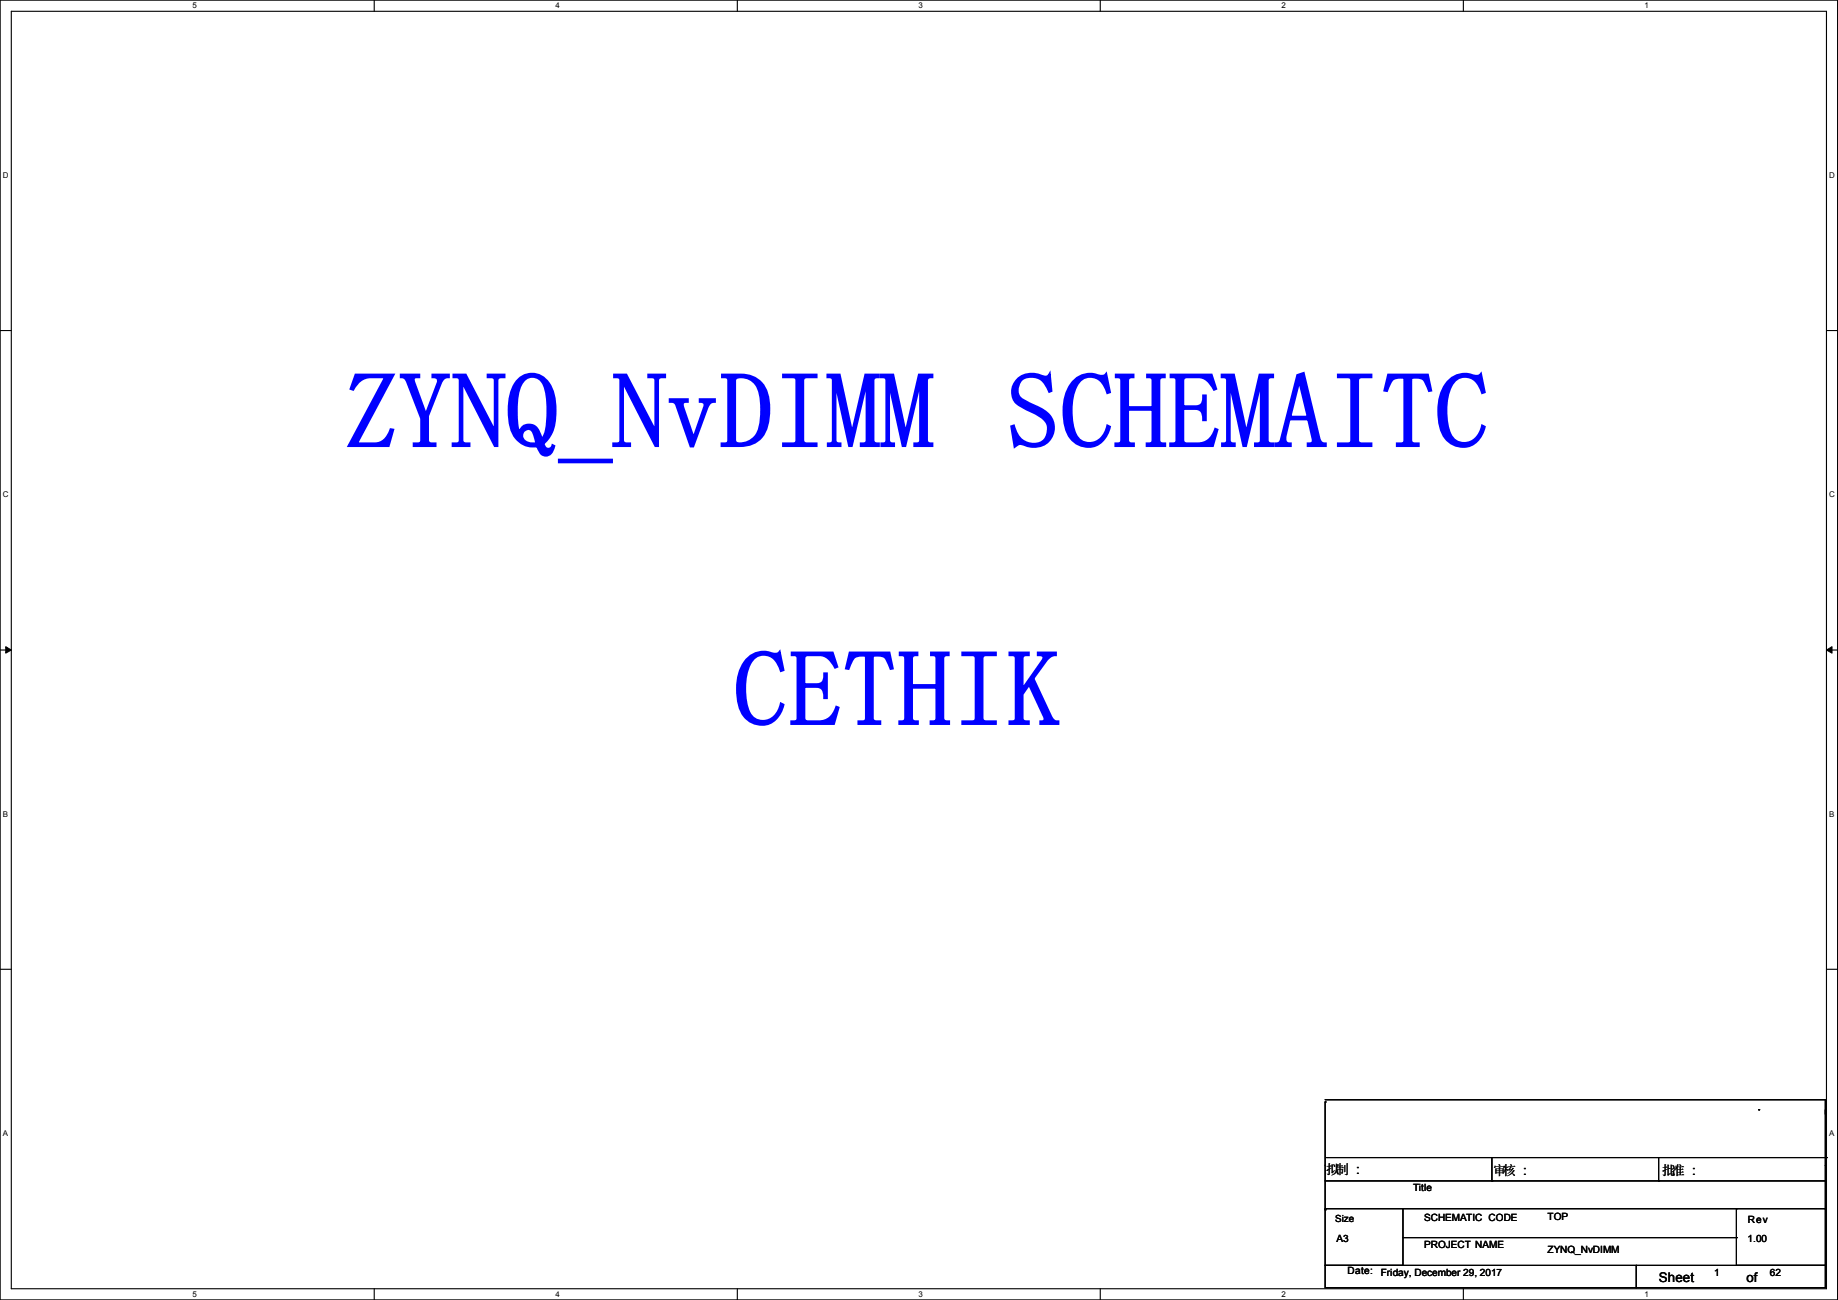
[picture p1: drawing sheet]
<svg xmlns="http://www.w3.org/2000/svg" width="420mm" height="297mm" viewBox="0 0 420 297" stroke-linecap="round" stroke-linejoin="round" font-family="sans-serif">
<defs><g id="words">
<g font-size="24.4" fill="#00f">
<text x="78.8" y="102.3">ZYNQ_NvDIMM SCHEMAITC</text>
<text x="167.7" y="165.8">CETHIK</text>
</g>
<g font-size="3">
<text x="303.1" y="268.2">拟制 :::</text>
<text x="303.1" y="268.2">拟制</text>
<text x="341.2" y="268.5">审核 :::</text>
<text x="341.2" y="268.5">审核</text>
<text x="379.8" y="268.5">批准 :::</text>
<text x="379.8" y="268.5">批准</text>
<text x="379" y="292.9">Sheet</text>
<text x="399.1" y="292.8">of</text>
</g>
<g font-size="2.3">
<text x="322.9" y="272.1">Title</text>
<text x="325.4" y="279">SCHEMATIC CODE</text>
<text x="353.6" y="278.7">TOP</text>
<text x="399.4" y="279.5">Rev</text>
<text x="305.4" y="283.8">A3</text>
<text x="325.4" y="285.1">PROJECT NAME</text>
<text x="353.6" y="286.3">ZYNQ_NvDIMM</text>
<text x="399.4" y="283.8">1.00</text>
<text x="307.9" y="291.2">Date:</text>
<text x="315.5" y="291.4">Friday, December 29, 2017</text>
<text x="391.7" y="291.4">1</text>
<text x="404.4" y="291.4">62</text>
</g>
<text font-size="2.2" x="305.1" y="279.2">Size</text>
<g font-size="1.8">
<text x="44" y="1.9">5</text>
<text x="127" y="1.9">4</text>
<text x="209.9" y="1.9">3</text>
<text x="292.9" y="1.9">2</text>
<text x="375.8" y="1.9">1</text>
<text x=".7" y="40.6">D</text>
<text x="418" y="40.6">D</text>
<text x=".7" y="113.6">C</text>
<text x="418" y="113.6">C</text>
<text x=".7" y="186.6">B</text>
<text x="418" y="186.6">B</text>
<text x=".7" y="259.5">A</text>
<text x="418" y="259.5">A</text>
<text x="44" y="296.3">5</text>
<text x="127" y="296.3">4</text>
<text x="209.9" y="296.3">3</text>
<text x="292.9" y="296.3">2</text>
<text x="375.8" y="296.3">1</text>
</g>
</g></defs>
<path d="M0 0h419.9v297h-419.9zM2.6 2.6h414.8v291.8h-414.8z" fill="none" stroke="#000" stroke-width=".25"/>
<g fill="#fff">
<path d="M44 .3h1v2h-1z"/>
<path d="M44 294.7h1v2h-1z"/>
</g>
<path d="M85.5 0v2.6M85.5 294.4v2.6" fill="none" stroke="#000" stroke-width=".25"/>
<g fill="#fff">
<path d="M127 .3h.9v2h-.9z"/>
<path d="M127 294.7h.9v2h-.9z"/>
</g>
<path d="M168.5 0v2.6M168.5 294.4v2.6" fill="none" stroke="#000" stroke-width=".25"/>
<g fill="#fff">
<path d="M209.9 .3h1v2h-1z"/>
<path d="M209.9 294.7h1v2h-1z"/>
</g>
<path d="M251.4 0v2.6M251.4 294.4v2.6" fill="none" stroke="#000" stroke-width=".25"/>
<g fill="#fff">
<path d="M292.9 .3h.9v2h-.9z"/>
<path d="M292.9 294.7h.9v2h-.9z"/>
</g>
<path d="M334.4 0v2.6M334.4 294.4v2.6" fill="none" stroke="#000" stroke-width=".25"/>
<g fill="#fff">
<path d="M375.8 .3h1v2h-1z"/>
<path d="M375.8 294.7h1v2h-1z"/>
<path d="M.7 39h1.2v2h-1.2z"/>
<path d="M418 39h1.3v2h-1.3z"/>
<path d="M.7 112h1.2v2h-1.2z"/>
<path d="M418 112h1.3v2h-1.3z"/>
</g>
<path d="M0 75.5h2.6M417.4 75.5h2.5" fill="none" stroke="#000" stroke-width=".25"/>
<g fill="#fff">
<path d="M.7 185h1.2v1.9h-1.2z"/>
<path d="M418 185h1.2v1.9h-1.2z"/>
</g>
<path d="M0 148.5h2.6M417.4 148.5h2.5" fill="none" stroke="#000" stroke-width=".25"/>
<path d="M1.3 147.7l1.3 .8-1.3 .7zM417.4 148.5l1.2-.8v1.5z" fill="#000" stroke="#000" stroke-width=".23"/>
<g fill="#fff">
<path d="M.7 257.9h1.2v2h-1.2z"/>
<path d="M418 257.9h1.2v2h-1.2z"/>
</g>
<g fill="none" stroke="#000" stroke-width=".25">
<path d="M0 221.4h2.6M417.4 221.4h2.5M302.8 251.8h.1M302.8 251.8v24.6M302.8 251.2h114.3M401.9 253.5h.1M417.1 251.2h.1M417.1 251.2v24.9M302.8 276.1h17.8v13h-17.8zM302.8 276.4h.1M302.8 269.8h114.3M303.1 264.5h114.3"/>
<path d="M320.6 276.1h76.2M340.9 269.8h.1M340.9 264.5v5.3M379 269.8h.1M379 264.5v5.3M396.8 276.1h20.3v13h-20.3zM396.8 276.1h.1M417.1 269.8h.1M417.1 266.2h.1M417.1 276.1h.1M417.4 264.5h.1M302.8 289.1h71.1v5.1h-71.1z"/>
<path d="M320.6 282.7h76.2M373.9 289.1h43.2v5.1h-43.2zM396.8 282.7h.1"/>
</g>
<use href="#words"/>
</svg>
